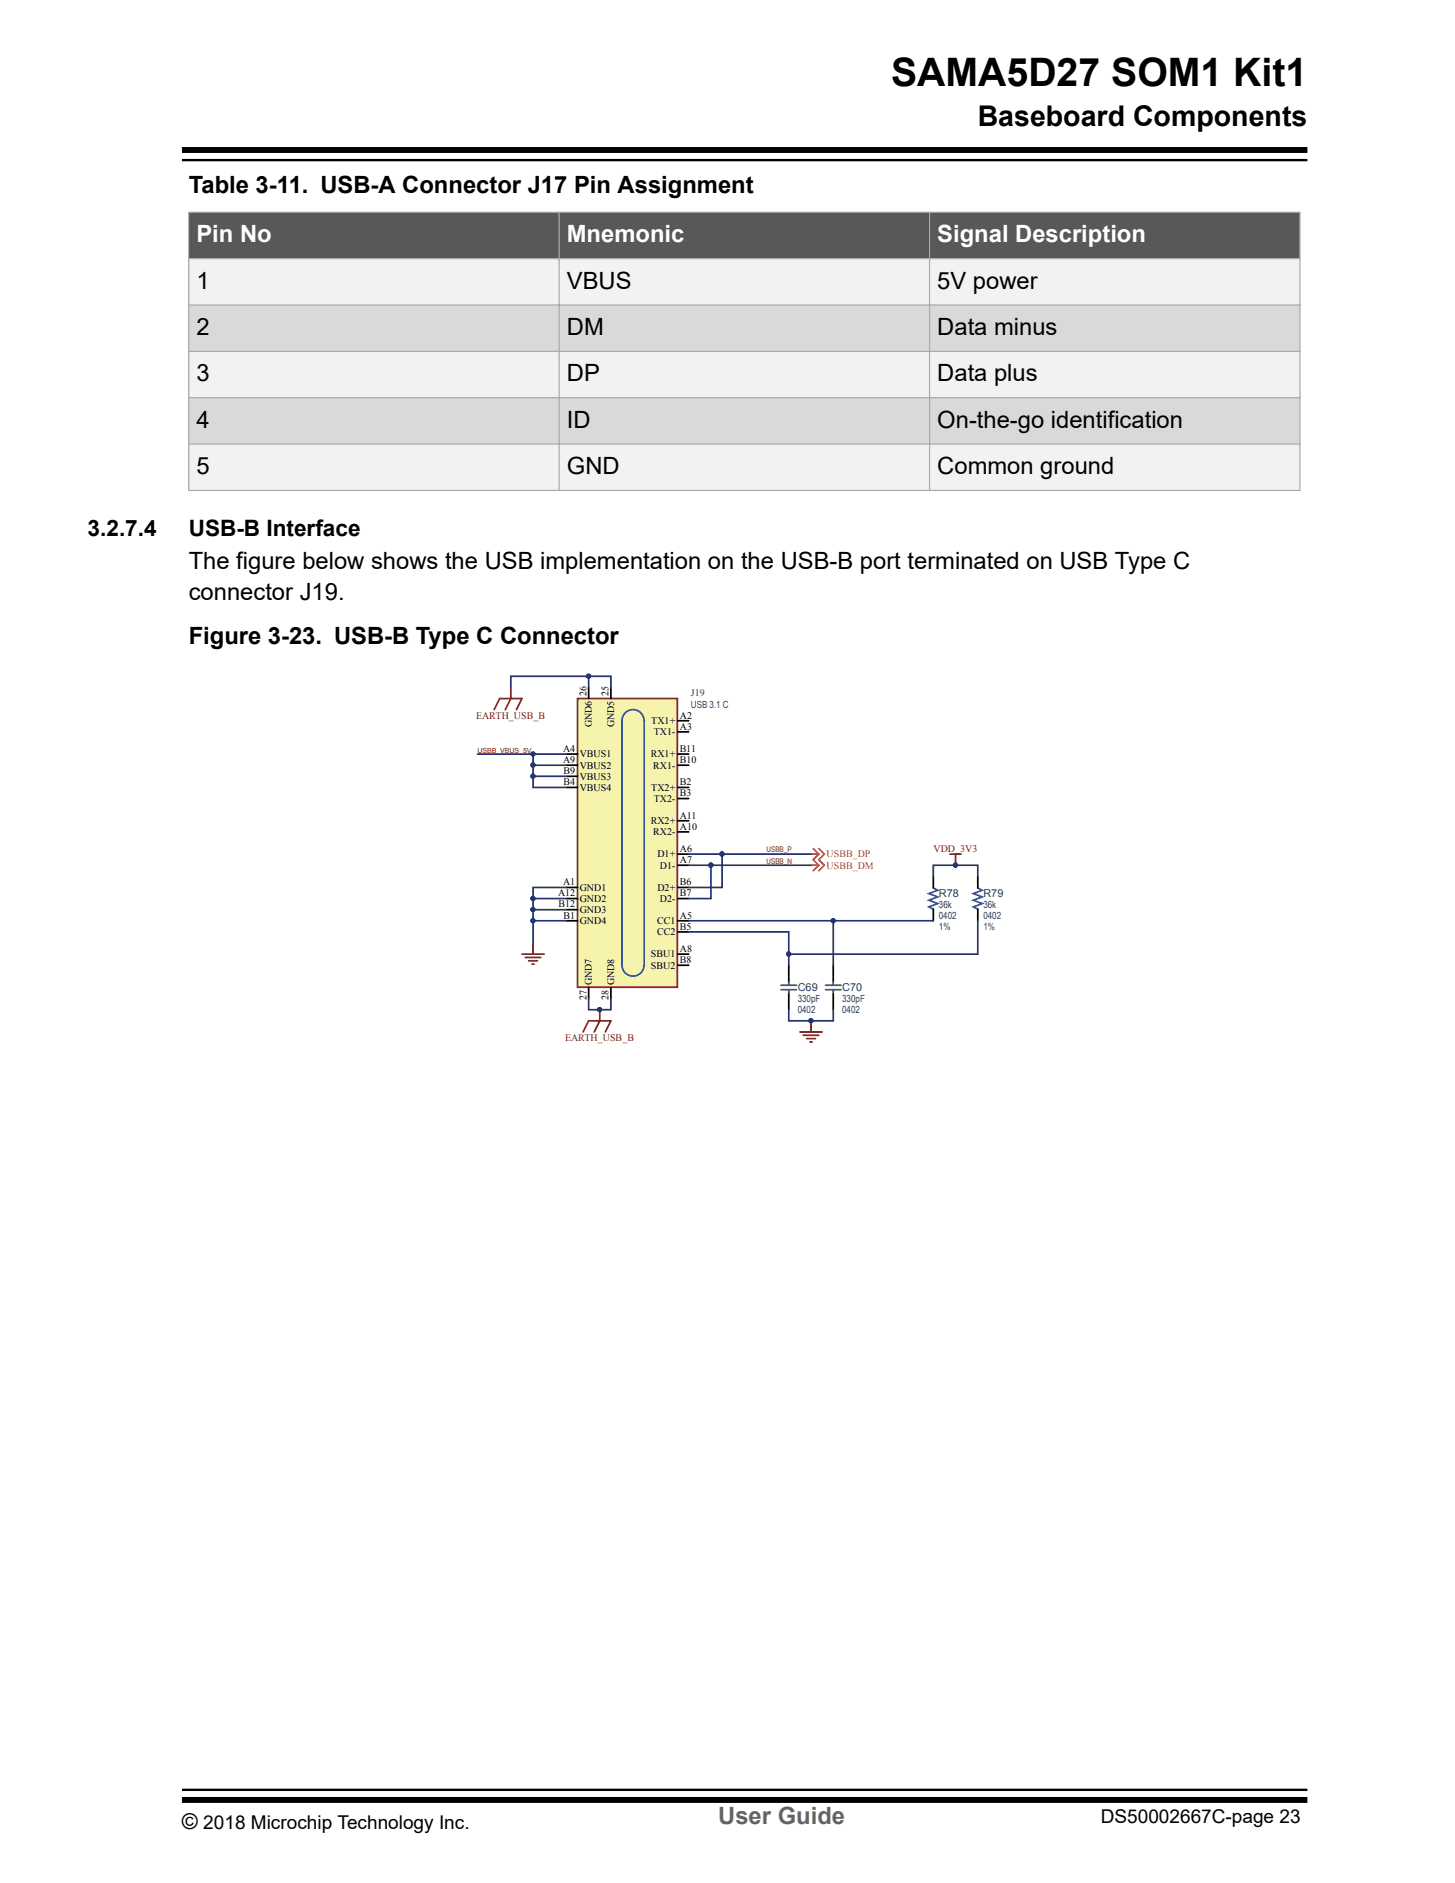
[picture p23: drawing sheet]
<svg xmlns="http://www.w3.org/2000/svg" width="216mm" height="279mm" viewBox="0 0 216 279" stroke-linecap="round" stroke-linejoin="round" font-family="sans-serif">
<defs><g id="words">
<text font-size="5.8" x="132.2" y="12.7">SAMA5D27 SOM1 Kit1</text>
<text font-size="4.2" x="145.1" y="18.6">Baseboard Components</text>
<g font-size="3.5">
<text x="28" y="28.6">Table 3-11. USB-A Connector J17 Pin Assignment</text>
<text x="29.1" y="42.8">1</text>
<text x="84.1" y="42.8">VBUS</text>
<text x="139.1" y="42.8">5V power</text>
<text x="29.1" y="49.7">2</text>
<text x="84.1" y="49.7">DM</text>
<text x="139.1" y="49.7">Data minus</text>
<text x="29.1" y="56.6">3</text>
<text x="84.1" y="56.6">DP</text>
<text x="139.1" y="56.6">Data plus</text>
<text x="29.1" y="63.5">4</text>
<text x="84.1" y="63.5">ID</text>
<text x="139.1" y="63.5">On-the-go identification</text>
<text x="29.1" y="70.3">5</text>
<text x="84.1" y="70.3">GND</text>
<text x="139.1" y="70.3">Common ground</text>
<text x="28" y="89">connector J19.</text>
<text x="28" y="84.4">The figure below shows the USB implementation on the USB-B port terminated on USB Type C</text>
<text x="28" y="95.5">Figure 3-23. USB-B Type C Connector</text>
</g>
<g font-size="3.5" fill="#fff">
<text x="29.1" y="36">Pin No</text>
<text x="84.1" y="36">Mnemonic</text>
<text x="139.1" y="36">Signal Description</text>
</g>
<text font-size="3.5" fill="#656565" x="106.6" y="270.7">User Guide</text>
<g font-size="3.4">
<text x="13" y="79.5">3.2.7.4</text>
<text x="28" y="79.5">USB-B Interface</text>
</g>
<text font-size="3.2" x="27" y="271.3">©</text>
<g font-size="2.8">
<text x="30.2" y="271.3">2018 Microchip Technology Inc.</text>
<text x="163.3" y="270.5">DS50002667C-page 23</text>
</g>
<g font-size="1.6" fill="#263370">
<text x="139.3" y="133.1">R78</text>
<text x="145.9" y="133.1">R79</text>
<text x="118.4" y="147">C69</text>
<text x="125" y="147">C70</text>
</g>
<g font-size="1.5" fill="#7a1315">
<text x="70.7" y="106.6">EARTH_USB_B</text>
<text x="138.5" y="126.4">VDD_3V3</text>
<text x="83.9" y="154.4">EARTH_USB_B</text>
</g>
<g font-size="1.5">
<text x="87" y="103.3" transform="rotate(-90 87 103.3)">26</text>
<text x="87.8" y="107.9" transform="rotate(-90 87.8 107.9)">GND6</text>
<text x="90.3" y="103.3" transform="rotate(-90 90.3 103.3)">25</text>
<text x="91.1" y="107.9" transform="rotate(-90 91.1 107.9)">GND5</text>
<text x="96.6" y="107.4">TX1+</text>
<text x="100.9" y="106.6">A2</text>
<text x="83.6" y="111.6">A4</text>
<text x="83.6" y="113.2">A9</text>
<text x="86" y="112.4">VBUS1</text>
<text x="96.6" y="112.4">RX1+</text>
<text x="97" y="109.1">TX1-</text>
<text x="100.9" y="111.6">B11</text>
<text x="100.9" y="108.3">A3</text>
<text x="100.9" y="113.2">B10</text>
<text x="83.6" y="116.5">B4</text>
<text x="83.6" y="114.9">B9</text>
<text x="86" y="117.3">VBUS4</text>
<text x="86" y="114">VBUS2</text>
<text x="86" y="115.7">VBUS3</text>
<text x="96.6" y="117.3">TX2+</text>
<text x="96.9" y="114">RX1-</text>
<text x="97" y="119">TX2-</text>
<text x="100.9" y="118.2">B3</text>
<text x="100.9" y="116.5">B2</text>
<text x="96.6" y="122.3">RX2+</text>
<text x="96.9" y="123.9">RX2-</text>
<text x="100.9" y="121.5">A11</text>
<text x="100.9" y="123.1">A10</text>
<text x="83.6" y="131.4">A1</text>
<text x="97.5" y="127.2">D1+</text>
<text x="97.9" y="128.9">D1-</text>
<text x="100.9" y="128.1">A7</text>
<text x="100.9" y="126.4">A6</text>
<text x="100.9" y="131.4">B6</text>
<text x="82.8" y="133">A12</text>
<text x="82.9" y="134.6">B12</text>
<text x="83.6" y="136.3">B1</text>
<text x="86" y="135.5">GND3</text>
<text x="86" y="133.8">GND2</text>
<text x="86" y="132.2">GND1</text>
<text x="86" y="137.1">GND4</text>
<text x="97.5" y="137.1">CC1</text>
<text x="97.5" y="132.2">D2+</text>
<text x="97.9" y="133.8">D2-</text>
<text x="100.9" y="133">B7</text>
<text x="100.9" y="136.3">A5</text>
<text x="100.9" y="137.9">B5</text>
<text x="96.6" y="142.1">SBU1</text>
<text x="96.6" y="143.7">SBU2</text>
<text x="97.5" y="138.8">CC2</text>
<text x="100.9" y="141.2">A8</text>
<text x="100.9" y="142.9">B8</text>
<text x="87" y="148.3" transform="rotate(-90 87 148.3)">27</text>
<text x="87.8" y="146.2" transform="rotate(-90 87.8 146.2)">GND7</text>
<text x="90.3" y="148.3" transform="rotate(-90 90.3 148.3)">28</text>
<text x="91.1" y="146.2" transform="rotate(-90 91.1 146.2)">GND8</text>
</g>
<g font-size="1.5" fill="#263370">
<text x="102.5" y="105">USB 3.1 C</text>
<text x="102.5" y="103.3">J19</text>
<text x="139.3" y="134.8">36k</text>
<text x="139.3" y="136.4">0402</text>
<text x="145.9" y="134.8">36k</text>
<text x="145.9" y="136.4">0402</text>
<text x="139.3" y="138.1">1%</text>
<text x="145.9" y="138.1">1%</text>
<text x="118.4" y="148.7">330pF</text>
<text x="125" y="148.7">330pF</text>
<text x="118.4" y="150.3">0402</text>
<text x="125" y="150.3">0402</text>
</g>
<g font-size="1.5" fill="#ed312e">
<text x="122.7" y="127.2">USBB_DP</text>
<text x="122.7" y="128.9">USBB_DM</text>
</g>
<g font-size="1.2" fill="#7a1315">
<text x="113.7" y="126.5">USBB_P</text>
<text x="113.7" y="128.1">USBB_N</text>
</g>
<text font-size="1" fill="#7a1315" x="70.8" y="111.7">USBB_VBUS_5V</text>
</g></defs>
<path d="M28 38.4h164.9v6.9h-164.9z" fill-rule="evenodd" fill="#f2f2f2"/>
<path d="M28 45.3h164.9v6.8h-164.9z" fill-rule="evenodd" fill="#d9d9d9"/>
<path d="M28 52.1h164.9v6.9h-164.9z" fill-rule="evenodd" fill="#f2f2f2"/>
<path d="M28 59h164.9v6.9h-164.9z" fill-rule="evenodd" fill="#d9d9d9"/>
<path d="M28 65.9h164.9v6.9h-164.9z" fill-rule="evenodd" fill="#f2f2f2"/>
<g fill="#585858">
<path d="M28.1 31.6h54.8v6.7h-54.8z" fill-rule="evenodd"/>
<path d="M83.1 31.6h54.7v6.7h-54.7z" fill-rule="evenodd"/>
<path d="M138 31.6h54.8v6.7h-54.8z" fill-rule="evenodd"/>
</g>
<path d="M27.9 31.5h165.1M27.9 38.4h165.1M28 31.4v41.5M83 31.4v41.5M137.9 31.4v41.5M192.9 31.4v41.5M27.9 45.3h165.1M27.9 52.1h165.1M27.9 59h165.1M27.9 65.9h165.1M27.9 72.8h165.1" fill="none" stroke="#a7a9ab" stroke-width=".18"/>
<!-- layer: Layer 1 -->
<path d="M95.6 106.9a1.63 1.63 0 0 0-1.7-1.6 1.63 1.63 0 0 0-1.6 1.6v36.3a1.63 1.63 0 0 0 1.6 1.6 1.63 1.63 0 0 0 1.7-1.6M95.6 106.9v36.3M145.1 131.8l.6 .3-1.3 .5 1.3 .5-1.3 .5 1.3 .5-1.3 .5 .7 .3M115.9 146.2h2.3M115.9 146.9h2.3M117 145.7v.5M117 146.9v.4" fill="none" stroke="#2256a5" stroke-width=".25"/>
<path d="M145.1 130v1.8M145.1 134.9v1.7M117 143.2v2.5M117 147.3v2.5" fill="none" stroke="#000" stroke-width=".25"/>
<path d="M85.7 103.6h14.8v42.9h-14.8z" fill="#f6f3ad"/>
<g fill="none" stroke="#7a1315" stroke-width=".25">
<path d="M73.3 105.3l.8-1.7h3.3l-.8 1.7M75.8 102v1.6l-.8 1.7M85.7 103.6h14.8v42.9h-14.8zM79.1 139.9v1.7M141 126.7h1.6M141.8 126.7v1.7M77.4 141.6h3.3M77.9 142.1h2.4M78.4 142.6h1.4M78.9 143.1h.4M86.5 153.1l.8-1.6h3.3l-.8 1.6M89 149.8v1.7l-.8 1.6"/>
<path d="M118.7 153.1h3.3M119.2 153.6h2.3M119.7 154.1h1.3M120.2 154.6h.3M120.3 151.5v1.6"/>
</g>
<g fill="none" stroke="#000" stroke-width=".25">
<path d="M84 111.9h1.7M84 116.8h1.7M84 113.5h1.7M84 115.2h1.7M87.3 102v1.6M90.6 102v1.6M100.5 111.9h1.7M100.5 116.8h1.7M100.5 113.5h1.7M100.5 106.9h1.7M100.5 108.6h1.7M100.5 118.5h1.7"/>
<path d="M84 135h1.7M84 133.3h1.7M84 131.7h1.7M84 136.6h1.7M100.5 133.3h1.7M100.5 131.7h1.7M100.5 136.6h1.7M100.5 126.7h1.7M100.5 128.4h1.7M100.5 121.8h1.7M100.5 123.4h1.7M100.5 138.3h1.7"/>
<path d="M138.5 130v1.8M138.5 134.9v1.7M87.3 146.5v1.7M90.6 146.5v1.7M100.5 141.6h1.7M100.5 143.2h1.7M123.6 143.2v2.5M123.6 147.3v2.5"/>
</g>
<path d="M138.5 131.8l.6 .3-1.3 .5 1.3 .5-1.3 .5 1.3 .5-1.3 .5 .7 .3M122.5 146.2h2.3M122.5 146.9h2.3M123.6 145.7v.5M123.6 146.9v.4" fill="none" stroke="#2256a5" stroke-width=".25"/>
<g fill="#263370" stroke="#263370" stroke-width=".15">
<circle cx="89" cy="149.8" r=".31"/>
<circle cx="141.8" cy="128.4" r=".31"/>
<circle cx="120.3" cy="151.5" r=".31"/>
<circle cx="79.1" cy="133.3" r=".31"/>
<circle cx="79.1" cy="135" r=".31"/>
<circle cx="79.1" cy="136.6" r=".31"/>
<circle cx="87.3" cy="100.3" r=".31"/>
<circle cx="79.1" cy="113.5" r=".31"/>
<circle cx="79.1" cy="115.2" r=".31"/>
<circle cx="123.6" cy="136.6" r=".31"/>
<circle cx="107.1" cy="126.7" r=".31"/>
<circle cx="105.5" cy="128.4" r=".31"/>
<circle cx="79.1" cy="111.9" r=".31"/>
<circle cx="117" cy="141.6" r=".31"/>
</g>
<path d="M120.3 126.7h1.2M120.3 128.4h1.2M120.7 125.9l.8 .8M121.5 125.9l.8 .8-.8 .9 .8 .8-.8 .8M121.5 126.7l-.8 .9 .8 .8M121.5 128.4l-.8 .8" fill="none" stroke="#ed312e" stroke-width=".25"/>
<g fill="none" stroke="#263370" stroke-width=".25">
<path d="M70.8 111.9h13.2M75.8 102v-1.7h14.8v1.7M79.1 111.9v4.9h4.9M79.1 113.5h4.9M79.1 115.2h4.9M87.3 100.3v1.7M79.1 133.3h4.9M79.1 135h4.9M79.1 136.6h4.9M84 131.7h-4.9v8.2M102.2 126.7h18.1M102.2 128.4h18.1"/>
<path d="M102.2 136.6h36.3M102.2 138.3h14.8v4.9M105.5 128.4v4.9h-3.3M107.1 126.7v5h-4.9M123.6 136.6v6.6M138.5 130v-1.6h6.6v1.6M145.1 136.6v5h-28.1M87.3 148.2v1.6h3.3v-1.6M117 149.8v1.7h6.6v-1.7"/>
</g>
<path d="M27 22.3h167M27 267.1h167" fill="none" stroke="#000" stroke-width=".88"/>
<path d="M27 23.8h167M27 265.6h167" fill="none" stroke="#000" stroke-width=".35"/>
<use href="#words"/>
</svg>
